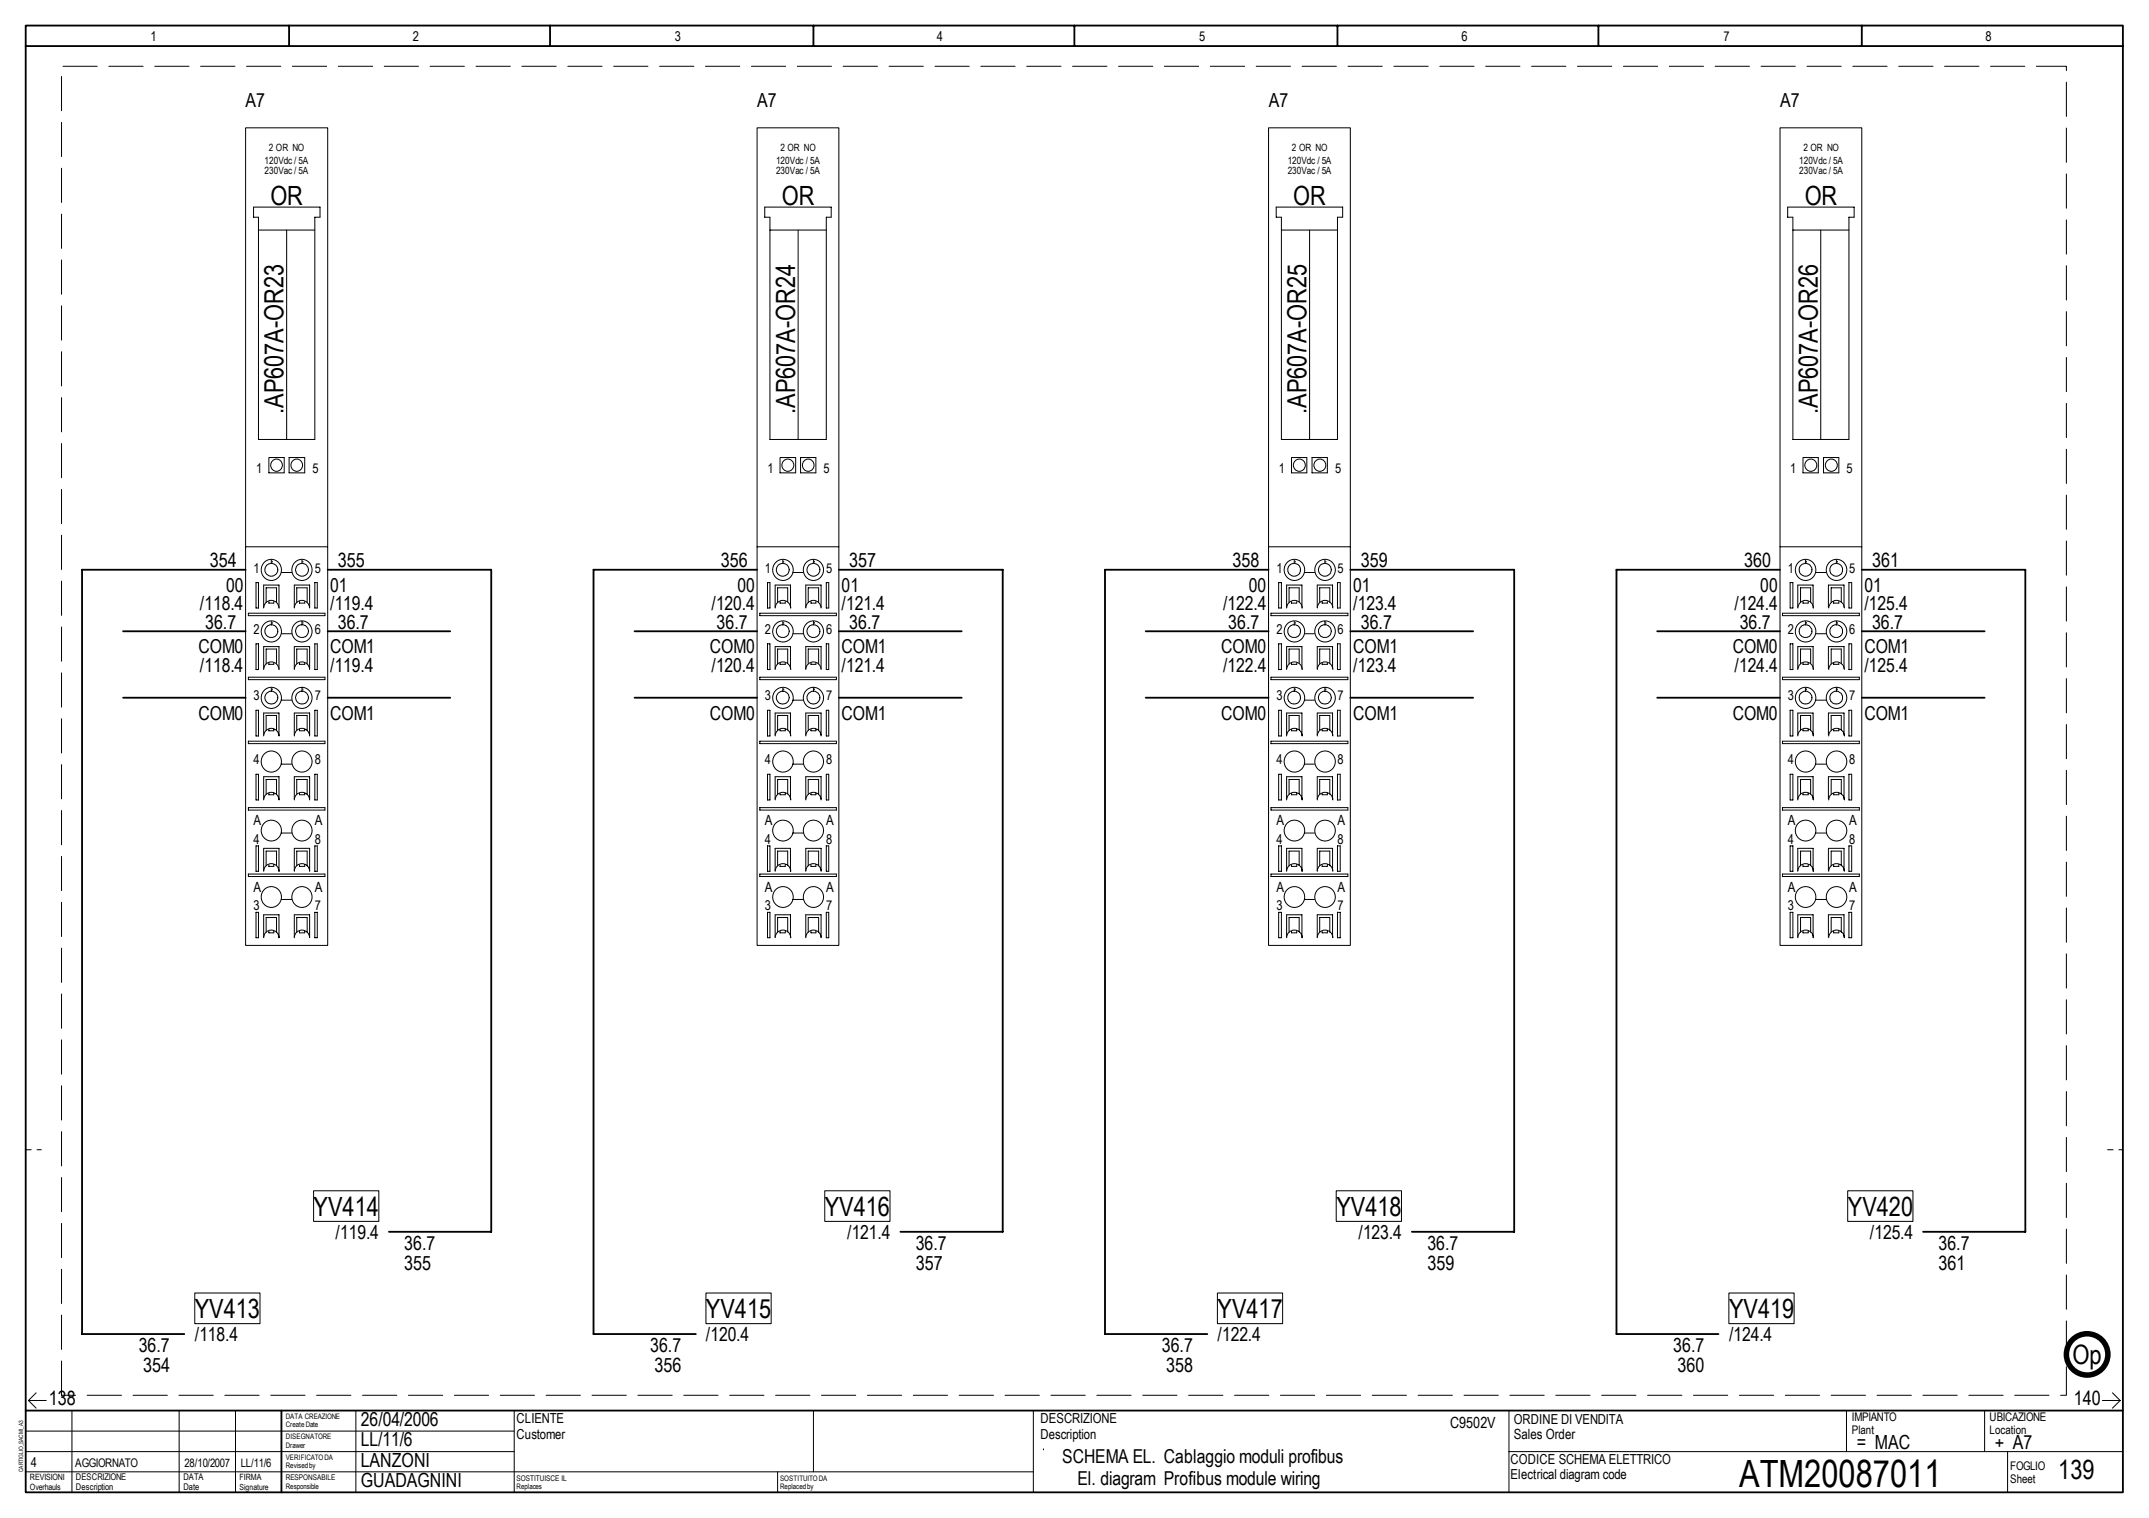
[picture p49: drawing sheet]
<svg xmlns="http://www.w3.org/2000/svg" width="297mm" height="210mm" viewBox="0 0 297 210" stroke-linecap="round" stroke-linejoin="round" font-family="sans-serif">
<defs><g id="words">
<text font-size="5.2" x="240.4" y="205.6">ATM20087011</text>
<g font-size="3.7">
<text x="37.4" y="28.3">OR</text>
<text x="108.1" y="28.3">OR</text>
<text x="178.7" y="28.3">OR</text>
<text x="249.4" y="28.3">OR</text>
<text x="39.2" y="57.3" transform="rotate(-90 39.2 57.3)">.AP607A-OR23</text>
<text x="109.9" y="57.3" transform="rotate(-90 109.9 57.3)">.AP607A-OR24</text>
<text x="180.6" y="57.3" transform="rotate(-90 180.6 57.3)">.AP607A-OR25</text>
<text x="251.3" y="57.3" transform="rotate(-90 251.3 57.3)">.AP607A-OR26</text>
<text x="43.3" y="168.1">YV414</text>
<text x="114" y="168.1">YV416</text>
<text x="184.7" y="168.1">YV418</text>
<text x="255.4" y="168.1">YV420</text>
<text x="26.9" y="182.2">YV413</text>
<text x="97.6" y="182.2">YV415</text>
<text x="168.3" y="182.2">YV417</text>
<text x="239" y="182.2">YV419</text>
<text x="286.4" y="188.6">Op</text>
<text x="284.5" y="204.6">139</text>
</g>
<g font-size="2.7">
<text x="33.9" y="14.9">A7</text>
<text x="104.6" y="14.9">A7</text>
<text x="175.4" y="14.9">A7</text>
<text x="246.1" y="14.9">A7</text>
<text x="29" y="78.5">354</text>
<text x="31.2" y="81.9">00</text>
<text x="45.6" y="81.9">01</text>
<text x="46.7" y="78.5">355</text>
<text x="99.6" y="78.5">356</text>
<text x="101.9" y="81.9">00</text>
<text x="116.3" y="81.9">01</text>
<text x="117.4" y="78.5">357</text>
<text x="170.4" y="78.5">358</text>
<text x="172.6" y="81.9">00</text>
<text x="187" y="81.9">01</text>
<text x="188.1" y="78.5">359</text>
<text x="241.1" y="78.5">360</text>
<text x="243.3" y="81.9">00</text>
<text x="257.7" y="81.9">01</text>
<text x="258.8" y="78.5">361</text>
<text x="27.6" y="84.3">/118.4</text>
<text x="28.4" y="86.9">36.7</text>
<text x="45.6" y="84.3">/119.4</text>
<text x="46.7" y="86.9">36.7</text>
<text x="98.3" y="84.3">/120.4</text>
<text x="99.1" y="86.9">36.7</text>
<text x="116.3" y="84.3">/121.4</text>
<text x="117.4" y="86.9">36.7</text>
<text x="169.1" y="84.3">/122.4</text>
<text x="169.8" y="86.9">36.7</text>
<text x="187" y="84.3">/123.4</text>
<text x="188.1" y="86.9">36.7</text>
<text x="239.8" y="84.3">/124.4</text>
<text x="240.5" y="86.9">36.7</text>
<text x="257.7" y="84.3">/125.4</text>
<text x="258.8" y="86.9">36.7</text>
<text x="27.4" y="90.4">COM0</text>
<text x="27.6" y="92.9">/118.4</text>
<text x="45.6" y="90.4">COM1</text>
<text x="45.6" y="92.9">/119.4</text>
<text x="98.1" y="90.4">COM0</text>
<text x="98.3" y="92.9">/120.4</text>
<text x="116.3" y="90.4">COM1</text>
<text x="116.3" y="92.9">/121.4</text>
<text x="168.8" y="90.4">COM0</text>
<text x="169.1" y="92.9">/122.4</text>
<text x="187" y="90.4">COM1</text>
<text x="187" y="92.9">/123.4</text>
<text x="239.5" y="90.4">COM0</text>
<text x="239.8" y="92.9">/124.4</text>
<text x="257.7" y="90.4">COM1</text>
<text x="257.7" y="92.9">/125.4</text>
<text x="27.4" y="99.5">COM0</text>
<text x="45.6" y="99.5">COM1</text>
<text x="98.1" y="99.5">COM0</text>
<text x="116.3" y="99.5">COM1</text>
<text x="168.8" y="99.5">COM0</text>
<text x="187" y="99.5">COM1</text>
<text x="239.5" y="99.5">COM0</text>
<text x="257.7" y="99.5">COM1</text>
<text x="46.4" y="171.3">/119.4</text>
<text x="55.9" y="172.8">36.7</text>
<text x="117.1" y="171.3">/121.4</text>
<text x="126.6" y="172.8">36.7</text>
<text x="187.8" y="171.3">/123.4</text>
<text x="197.3" y="172.8">36.7</text>
<text x="258.5" y="171.3">/125.4</text>
<text x="267.9" y="172.8">36.7</text>
<text x="55.9" y="175.6">355</text>
<text x="126.6" y="175.6">357</text>
<text x="197.3" y="175.6">359</text>
<text x="267.9" y="175.6">361</text>
<text x="26.9" y="185.4">/118.4</text>
<text x="97.6" y="185.4">/120.4</text>
<text x="168.3" y="185.4">/122.4</text>
<text x="239" y="185.4">/124.4</text>
<text x="19.2" y="186.9">36.7</text>
<text x="19.8" y="189.8">354</text>
<text x="89.9" y="186.9">36.7</text>
<text x="90.5" y="189.8">356</text>
<text x="160.6" y="186.9">36.7</text>
<text x="161.2" y="189.8">358</text>
<text x="231.3" y="186.9">36.7</text>
<text x="231.9" y="189.8">360</text>
<text x="6.8" y="194.3">138</text>
<text x="49.9" y="197.2">26/04/2006</text>
<text x="286.7" y="194.3">140</text>
<text x="49.9" y="202.8">LANZONI</text>
<text x="49.9" y="200">LL/11/6</text>
<text x="146.8" y="202.3">SCHEMA EL. Cablaggio moduli profibus</text>
<text x="256.6" y="200.3">= MAC</text>
<text x="275.7" y="200.3">+ A7</text>
<text x="49.9" y="205.6">GUADAGNINI</text>
<text x="148.9" y="205.3">El. diagram Profibus module wiring</text>
</g>
<text font-size="2.1" x="200.5" y="197.5">C9502V</text>
<g font-size="1.9">
<text x="20.8" y="5.7">1</text>
<text x="57.1" y="5.7">2</text>
<text x="93.3" y="5.7">3</text>
<text x="129.5" y="5.7">4</text>
<text x="165.8" y="5.7">5</text>
<text x="202" y="5.7">6</text>
<text x="238.2" y="5.7">7</text>
<text x="274.4" y="5.7">8</text>
<text x="35.4" y="65.4">1</text>
<text x="43.2" y="65.4">5</text>
<text x="106.1" y="65.4">1</text>
<text x="113.8" y="65.4">5</text>
<text x="176.8" y="65.4">1</text>
<text x="184.5" y="65.4">5</text>
<text x="247.5" y="65.4">1</text>
<text x="255.2" y="65.4">5</text>
<text x="35" y="79.2">1</text>
<text x="43.5" y="79.2">5</text>
<text x="105.7" y="79.2">1</text>
<text x="114.2" y="79.2">5</text>
<text x="176.4" y="79.2">1</text>
<text x="184.9" y="79.2">5</text>
<text x="247.1" y="79.2">1</text>
<text x="255.6" y="79.2">5</text>
<text x="35" y="87.7">2</text>
<text x="43.5" y="87.7">6</text>
<text x="105.7" y="87.7">2</text>
<text x="114.2" y="87.7">6</text>
<text x="176.4" y="87.7">2</text>
<text x="184.9" y="87.7">6</text>
<text x="247.1" y="87.7">2</text>
<text x="255.6" y="87.7">6</text>
<text x="35" y="96.8">3</text>
<text x="43.5" y="96.8">7</text>
<text x="105.7" y="96.8">3</text>
<text x="114.2" y="96.8">7</text>
<text x="176.4" y="96.8">3</text>
<text x="184.9" y="96.8">7</text>
<text x="247.1" y="96.8">3</text>
<text x="255.6" y="96.8">7</text>
<text x="35" y="105.7">4</text>
<text x="43.5" y="105.7">8</text>
<text x="105.7" y="105.7">4</text>
<text x="114.2" y="105.7">8</text>
<text x="176.4" y="105.7">4</text>
<text x="184.9" y="105.7">8</text>
<text x="247.1" y="105.7">4</text>
<text x="255.6" y="105.7">8</text>
<text x="35" y="114.1">A</text>
<text x="35" y="116.7">4</text>
<text x="43.5" y="114.1">A</text>
<text x="43.5" y="116.7">8</text>
<text x="105.7" y="114.1">A</text>
<text x="105.7" y="116.7">4</text>
<text x="114.2" y="114.1">A</text>
<text x="114.2" y="116.7">8</text>
<text x="176.4" y="114.1">A</text>
<text x="176.4" y="116.7">4</text>
<text x="184.9" y="114.1">A</text>
<text x="184.9" y="116.7">8</text>
<text x="247.1" y="114.1">A</text>
<text x="247.1" y="116.7">4</text>
<text x="255.6" y="114.1">A</text>
<text x="255.6" y="116.7">8</text>
<text x="35" y="123.3">A</text>
<text x="35" y="125.9">3</text>
<text x="43.5" y="123.3">A</text>
<text x="43.5" y="125.9">7</text>
<text x="105.7" y="123.3">A</text>
<text x="105.7" y="125.9">3</text>
<text x="114.2" y="123.3">A</text>
<text x="114.2" y="125.9">7</text>
<text x="176.4" y="123.3">A</text>
<text x="176.4" y="125.9">3</text>
<text x="184.9" y="123.3">A</text>
<text x="184.9" y="125.9">7</text>
<text x="247.1" y="123.3">A</text>
<text x="247.1" y="125.9">3</text>
<text x="255.6" y="123.3">A</text>
<text x="255.6" y="125.9">7</text>
<text x="71.4" y="196.8">CLIENTE</text>
<text x="143.8" y="196.8">DESCRIZIONE</text>
<text x="209.2" y="196.9">ORDINE DI VENDITA</text>
<text x="4.3" y="202.8">4</text>
<text x="71.4" y="199">Customer</text>
<text x="143.8" y="198.9">Description</text>
<text x="208.8" y="202.4">CODICE SCHEMA ELETTRICO</text>
<text x="209.2" y="199">Sales Order</text>
<text x="208.8" y="204.6">Electrical diagram code</text>
</g>
<g font-size="1.6">
<text x="256" y="196.5">IMPIANTO</text>
<text x="275" y="196.5">UBICAZIONE</text>
<text x="10.4" y="202.8">AGGIORNATO</text>
<text x="25.5" y="202.8">28/10/2007</text>
<text x="33.3" y="202.8">LL/11/6</text>
<text x="256" y="198.3">Plant</text>
<text x="275" y="198.3">Location</text>
<text x="277.9" y="203.2">FOGLIO</text>
<text x="277.9" y="205">Sheet</text>
</g>
<g font-size="1.4">
<text x="36.6" y="22.7">120Vdc / 5A</text>
<text x="37.2" y="20.9">2 OR NO</text>
<text x="107.3" y="22.7">120Vdc / 5A</text>
<text x="107.9" y="20.9">2 OR NO</text>
<text x="178" y="22.7">120Vdc / 5A</text>
<text x="178.6" y="20.9">2 OR NO</text>
<text x="248.7" y="22.7">120Vdc / 5A</text>
<text x="249.3" y="20.9">2 OR NO</text>
<text x="36.6" y="24">230Vac / 5A</text>
<text x="107.3" y="24">230Vac / 5A</text>
<text x="178" y="24">230Vac / 5A</text>
<text x="248.7" y="24">230Vac / 5A</text>
</g>
<g font-size="1.3">
<text x="10.5" y="204.7">DESCRIZIONE</text>
<text x="10.5" y="206.1">Description</text>
<text x="25.4" y="204.7">DATA</text>
<text x="25.4" y="206.1">Date</text>
</g>
<g font-size="1.2">
<text x="4.1" y="204.7">REVISIONI</text>
<text x="4.1" y="206">Overhauls</text>
<text x="33.1" y="204.7">FIRMA</text>
<text x="33.1" y="206">Signature</text>
</g>
<g font-size="1.1">
<text x="39.5" y="204.7">RESPONSABILE</text>
<text x="71.4" y="204.7">SOSTITUISCE IL</text>
</g>
<g font-size="1">
<text x="39.5" y="196.2">DATA CREAZIONE</text>
<text x="39.5" y="197.4">Create Date</text>
<text x="39.5" y="199">DISEGNATORE</text>
<text x="39.5" y="200.2">Drawer</text>
<text x="39.5" y="201.8">VERIFICATO DA</text>
<text x="39.5" y="203.1">Revised by</text>
<text x="39.5" y="205.8">Responsible</text>
<text x="71.4" y="205.9">Replaces</text>
<text x="107.8" y="204.7">SOSTITUITO DA</text>
<text x="107.8" y="205.9">Replaced by</text>
</g>
<text font-size=".8" x="3.2" y="203.6" transform="rotate(-90 3.2 203.6)">CARTIGLIO_SACMI_A3</text>
</g></defs>
<path d="M3.6 3.5h289.8v202.9h-289.8zM3.6 6.4h289.8M40 3.5v2.9M76 3.5v2.9M112.4 3.5v2.9M148.5 3.5v2.9M184.9 3.5v2.9M220.9 3.5v2.9M257.3 3.5v2.9M3.6 195.1h289.8M38.9 195.1v11.3" fill="none" stroke="#000" stroke-width=".25"/>
<g fill="none" stroke="#000" stroke-width=".14">
<path d="M3.6 197.9h67.5M3.9 193.7l1.1 1M3.9 193.7h2.5M5 192.6l-1.1 1.1M9.9 195.1v11.3M24.8 195.1v11.3M32.6 195.1v11.3M49.2 195.1v11.3M71.1 195.1v11.3M112.4 195.1v8.4M290.6 193.7h2.4M292 192.6l1 1.1"/>
<path d="M293 193.7l-1 1M3.6 200.7h67.5M3.6 203.5h139.2M107.5 203.5v2.9"/>
</g>
<path d="M3.6 159h2.1M291.3 159h2.1" fill="none" stroke="#000" stroke-width=".14" stroke-dasharray=".8 .8"/>
<path d="M114.9 195.8h26.2v7h-26.2z" fill="#fff"/>
<g fill="none" stroke="#000" stroke-width=".14">
<path d="M33.9 17.7h11.4v113h-11.4zM104.6 17.7h11.3v113h-11.3zM175.3 17.7h11.3v113h-11.3zM246 17.7h11.3v113h-11.3zM35 28.6h9.2v1.4h-.7v30.8h-7.8v-30.8h-.7zM35.7 31.8h7.8M39.6 31.8v29M105.7 28.6h9.2v1.4h-.7v30.8h-7.8v-30.8h-.7zM106.4 31.8h7.8M110.3 31.8v29M176.4 28.6h9.2v1.4h-.7v30.8h-7.8v-30.8h-.7zM177.1 31.8h7.8"/>
<path d="M181 31.8v29M247.1 28.6h9.2v1.4h-.7v30.8h-7.8v-30.8h-.7zM247.8 31.8h7.8M251.7 31.8v29M33.9 75.6h11.4M36.7 77.6a1.42 1.42 0 0 1 1.9 .4 1.42 1.42 0 0 1-.3 1.9 1.42 1.42 0 0 1-1.9-.2 1.52 1.52 0 0 1 .3-2.1zM37.2 63.3h2.1v2.1h-2.1zM37.5 77.4v.5M37.6 77.6h.1M38.9 79.2h1.4M40 63.3h2.1v2.1h-2.1zM40.9 77.6a1.42 1.42 0 0 1 2 .4 1.42 1.42 0 0 1-.3 1.9 1.42 1.42 0 0 1-2-.2 1.52 1.52 0 0 1 .3-2.1z"/>
<path d="M41.7 77.4v.5M41.9 77.6h.1M104.6 75.6h11.3M107.8 63.3h2.2v2.1h-2.2zM108.2 77.4v.5M108.3 77.6h.1M109.6 79.2h1.4M110.7 63.3h2.1v2.1h-2.1zM111.6 77.6a1.42 1.42 0 0 1 2 .4 1.42 1.42 0 0 1-.3 1.9 1.42 1.42 0 0 1-2-.2 1.52 1.52 0 0 1 .3-2.1zM112.4 77.4v.5M112.6 77.6h.1M175.3 75.6h11.3"/>
<path d="M178.5 63.3h2.1v2.1h-2.1zM178.9 77.4v.5M179 77.6h.1M180.3 79.2h1.4M181.4 63.3h2.1v2.1h-2.1zM183.1 77.4v.5M183.3 77.6h.1M246 75.6h11.3M249.2 63.3h2.1v2.1h-2.1zM249.6 77.4v.5M249.7 77.6h.1M251 79.2h1.4"/>
<path d="M252 63.3h2.2v2.1h-2.2zM253.8 77.4v.5M254 77.6h.1M34.3 84.8h10.6v.3h-10.6zM34.3 93.6h10.6v.4h-10.6zM35.4 80.6h.3v3.5h-.3zM35.4 89h.3v3.6h-.3zM35.4 98.2h.3v3.6h-.3zM36.4 84v-3.1h2.2v3.2a1.06 1.06 0 0 0-1.1-1.1 1.06 1.06 0 0 0-1.1 1.1M36.4 92.6a1.06 1.06 0 0 1 1.1-1.1 1.06 1.06 0 0 1 1.1 1.1M36.4 92.5v-3.1h2.2v3.1M36.7 86.1a1.42 1.42 0 0 1 1.9 .4 1.42 1.42 0 0 1-.3 1.9 1.42 1.42 0 0 1-1.9-.2 1.52 1.52 0 0 1 .3-2.1z"/>
<path d="M36.7 95.3a1.42 1.42 0 0 1 1.9 .3 1.42 1.42 0 0 1-.3 2 1.42 1.42 0 0 1-1.9-.2 1.52 1.52 0 0 1 .3-2.1zM37.2 83.2v.2h.6v-.2M37.2 91.7v.2h.6v-.2M37.5 85.9v.5M37.5 95.1v.5M37.6 86.1h.1M37.6 95.2h.1M38.2 83.3v-2h-1.4v2M38.2 91.7v-2h-1.4v2.1M38.9 87.6h1.4M38.9 96.8h1.4M40.7 84.1a1.06 1.06 0 0 1 1-1.1 1.06 1.06 0 0 1 1.1 1.1"/>
<path d="M40.7 92.6a1.06 1.06 0 0 1 1-1.1 1.06 1.06 0 0 1 1.1 1.1M40.7 84v-3.1h2.1v3.1M40.7 92.5v-3.1h2.1v3.1M40.9 86.1a1.42 1.42 0 0 1 2 .4 1.42 1.42 0 0 1-.3 1.9 1.42 1.42 0 0 1-2-.2 1.52 1.52 0 0 1 .3-2.1zM40.9 95.3a1.42 1.42 0 0 1 2 .3 1.42 1.42 0 0 1-.3 2 1.42 1.42 0 0 1-2-.2 1.52 1.52 0 0 1 .3-2.1zM41 83.3v-2h1.5v2M41 91.8v-2.1h1.5v2.1M41.4 83.2v.2h.7v-.2M41.4 91.7v.2h.7v-.2M41.7 85.9v.5M41.7 95.1v.5M41.9 86.1h.1"/>
<path d="M41.9 95.2h.1M43.5 80.6h.4v3.5h-.4zM43.5 89h.4v3.6h-.4zM43.5 98.2h.4v3.6h-.4zM105 84.8h10.6v.3h-10.6zM105 93.6h10.6v.4h-10.6zM106.1 80.6h.3v3.5h-.3zM106.1 89h.3v3.6h-.3zM106.1 98.2h.3v3.6h-.3zM107.1 84.1a1.08 1.08 0 0 1 1.1-1.1 1.08 1.08 0 0 1 1.1 1.1M107.1 92.6a1.08 1.08 0 0 1 1.1-1.1 1.08 1.08 0 0 1 1.1 1.1M107.1 84v-3.1h2.2v3.2"/>
<path d="M107.1 92.5v-3.1h2.2v3.1M107.8 83.2v.2h.7v-.2M107.8 91.7v.2h.7v-.2M108.2 85.9v.5M108.2 95.1v.5M108.3 86.1h.1M108.3 95.2h.1M108.9 83.3v-2h-1.4v2M108.9 91.7v-2h-1.4v2.1M109.6 87.6h1.4M109.6 96.8h1.4M111.4 84.1a1.06 1.06 0 0 1 1-1.1 1.06 1.06 0 0 1 1.1 1.1"/>
<path d="M111.4 92.6a1.06 1.06 0 0 1 1-1.1 1.06 1.06 0 0 1 1.1 1.1M111.4 84v-3.1h2.1v3.1M111.4 92.5v-3.1h2.1v3.1M111.6 86.1a1.42 1.42 0 0 1 2 .4 1.42 1.42 0 0 1-.3 1.9 1.42 1.42 0 0 1-2-.2 1.52 1.52 0 0 1 .3-2.1zM111.6 95.3a1.42 1.42 0 0 1 2 .3 1.42 1.42 0 0 1-.3 2 1.42 1.42 0 0 1-2-.2 1.52 1.52 0 0 1 .3-2.1zM111.7 83.3v-2h1.5v2M111.7 91.8v-2.1h1.5v2.1M112.1 83.2v.2h.7v-.2M112.1 91.7v.2h.7v-.2M112.4 85.9v.5M112.4 95.1v.5M112.6 86.1h.1"/>
<path d="M112.6 95.2h.1M114.2 80.6h.4v3.5h-.4zM114.2 89h.4v3.6h-.4zM114.2 98.2h.4v3.6h-.4zM175.7 84.8h10.6v.3h-10.6zM175.7 93.6h10.6v.4h-10.6zM176.7 80.6h.4v3.5h-.4zM176.7 89h.4v3.6h-.4zM176.7 98.2h.4v3.6h-.4zM177.8 84.1a1.08 1.08 0 0 1 1.1-1.1 1.08 1.08 0 0 1 1.1 1.1M177.8 92.6a1.08 1.08 0 0 1 1.1-1.1 1.08 1.08 0 0 1 1.1 1.1M177.8 84v-3.1h2.2v3.2"/>
<path d="M177.8 92.5v-3.1h2.2v3.1M178.5 83.2v.2h.7v-.2M178.5 91.7v.2h.7v-.2M178.9 85.9v.5M178.9 95.1v.5M179 86.1h.1M179 95.2h.1M179.6 83.3v-2h-1.4v2M179.6 91.7v-2h-1.4v2.1M180.3 87.6h1.4M180.3 96.8h1.4M182.1 84.1a1.08 1.08 0 0 1 1.1-1.1 1.08 1.08 0 0 1 1 1.1"/>
<path d="M182.1 92.6a1.08 1.08 0 0 1 1.1-1.1 1.08 1.08 0 0 1 1 1.1M182.1 84v-3.1h2.1v3.1M182.1 92.5v-3.1h2.1v3.1M182.4 83.3v-2h1.4v2M182.4 91.8v-2.1h1.4v2.1M182.7 83.2v.2h.8v-.2M182.7 91.7v.2h.8v-.2M183.1 85.9v.5M183.1 95.1v.5M183.3 86.1h.1M183.3 95.2h.1M184.9 80.6h.3v3.5h-.3z"/>
<path d="M184.9 89h.3v3.6h-.3zM184.9 98.2h.3v3.6h-.3zM246.4 84.8h10.6v.3h-10.6zM246.4 93.6h10.6v.4h-10.6zM247.4 80.6h.4v3.5h-.4zM247.4 89h.4v3.6h-.4zM247.4 98.2h.4v3.6h-.4zM248.5 84.1a1.08 1.08 0 0 1 1.1-1.1 1.08 1.08 0 0 1 1.1 1.1M248.5 92.6a1.08 1.08 0 0 1 1.1-1.1 1.08 1.08 0 0 1 1.1 1.1M248.5 84v-3.1h2.1v3.2M248.5 92.5v-3.1h2.1v3.1M249.2 83.2v.2h.7v-.2"/>
<path d="M249.2 91.7v.2h.7v-.2M249.6 85.9v.5M249.6 95.1v.5M249.7 86.1h.1M249.7 95.2h.1M250.3 83.3v-2h-1.4v2M250.3 91.7v-2h-1.4v2.1M251 87.6h1.4M251 96.8h1.4M252.7 84v-3.1h2.2v3.1M252.7 92.5v-3.1h2.2v3.1M252.8 84.1a1.08 1.08 0 0 1 1-1.1 1.08 1.08 0 0 1 1.1 1.1"/>
<path d="M252.8 92.6a1.08 1.08 0 0 1 1-1.1 1.08 1.08 0 0 1 1.1 1.1M253.1 83.3v-2h1.4v2M253.1 91.8v-2.1h1.4v2.1M253.4 83.2v.2h.8v-.2M253.4 91.7v.2h.8v-.2M253.8 85.9v.5M253.8 95.1v.5M254 86.1h.1M254 95.2h.1M255.6 80.6h.3v3.5h-.3zM255.6 89h.3v3.6h-.3zM255.6 98.2h.3v3.6h-.3z"/>
<path d="M34.3 102.5h10.6v.3h-10.6zM34.3 111.7h10.6v.3h-10.6zM35.4 107.1h.3v3.5h-.3zM35.4 117h.3v3.5h-.3zM36.4 101.8a1.06 1.06 0 0 1 1.1-1.1 1.06 1.06 0 0 1 1.1 1.1M36.4 110.6a1.06 1.06 0 0 1 1.1-1 1.06 1.06 0 0 1 1.1 1M36.4 101.6v-3h2.2v3.1M36.4 110.5v-3.1h2.2v3.2M36.7 104.1a1.42 1.42 0 0 1 1.9 .4 1.42 1.42 0 0 1-.3 1.9 1.42 1.42 0 0 1-1.9-.2 1.52 1.52 0 0 1 .3-2.1zM37.2 100.8v.2h.6v-.2M37.2 109.7v.2h.6v-.2M37.2 119.6v.2h.6v-.2"/>
<path d="M38.2 100.9v-2h-1.4v2.1M38.2 109.8v-2h-1.4v2M38.2 119.7v-2h-1.4v2M38.9 105.7h1.4M38.9 115.2h1.4M40.7 101.8a1.06 1.06 0 0 1 1-1.1 1.06 1.06 0 0 1 1.1 1.1M40.7 110.6a1.06 1.06 0 0 1 1-1 1.06 1.06 0 0 1 1.1 1M40.7 101.6v-3h2.1v3M40.7 110.5v-3.1h2.1v3.1M40.9 104.1a1.42 1.42 0 0 1 2 .4 1.42 1.42 0 0 1-.3 1.9 1.42 1.42 0 0 1-2-.2 1.52 1.52 0 0 1 .3-2.1zM41 101v-2.1h1.5v2.1M41 109.8v-2h1.5v2"/>
<path d="M41 119.7v-2h1.5v2M41.4 100.8v.2h.7v-.2M41.4 109.7v.2h.7v-.2M41.4 119.6v.2h.7v-.2M43.5 107.1h.4v3.5h-.4zM43.5 117h.4v3.5h-.4zM105 102.5h10.6v.3h-10.6zM105 111.7h10.6v.3h-10.6zM106.1 107.1h.3v3.5h-.3zM106.1 117h.3v3.5h-.3zM107.1 101.8a1.08 1.08 0 0 1 1.1-1.1 1.08 1.08 0 0 1 1.1 1.1M107.1 110.6a1.08 1.08 0 0 1 1.1-1 1.08 1.08 0 0 1 1.1 1"/>
<path d="M107.1 101.6v-3h2.2v3.1M107.1 110.5v-3.1h2.2v3.2M107.8 100.8v.2h.7v-.2M107.8 109.7v.2h.7v-.2M107.8 119.6v.2h.7v-.2M108.9 100.9v-2h-1.4v2.1M108.9 109.8v-2h-1.4v2M108.9 119.7v-2h-1.4v2M109.6 105.7h1.4M109.6 115.2h1.4M111.4 101.8a1.06 1.06 0 0 1 1-1.1 1.06 1.06 0 0 1 1.1 1.1M111.4 110.6a1.06 1.06 0 0 1 1-1 1.06 1.06 0 0 1 1.1 1"/>
<path d="M111.4 101.6v-3h2.1v3M111.4 110.5v-3.1h2.1v3.1M111.6 104.1a1.42 1.42 0 0 1 2 .4 1.42 1.42 0 0 1-.3 1.9 1.42 1.42 0 0 1-2-.2 1.52 1.52 0 0 1 .3-2.1zM111.7 101v-2.1h1.5v2.1M111.7 109.8v-2h1.5v2M111.7 119.7v-2h1.5v2M112.1 100.8v.2h.7v-.2M112.1 109.7v.2h.7v-.2M112.1 119.6v.2h.7v-.2M114.2 107.1h.4v3.5h-.4zM114.2 117h.4v3.5h-.4zM175.7 102.5h10.6v.3h-10.6z"/>
<path d="M175.7 111.7h10.6v.3h-10.6zM176.7 107.1h.4v3.5h-.4zM176.7 117h.4v3.5h-.4zM177.8 101.8a1.08 1.08 0 0 1 1.1-1.1 1.08 1.08 0 0 1 1.1 1.1M177.8 110.6a1.08 1.08 0 0 1 1.1-1 1.08 1.08 0 0 1 1.1 1M177.8 101.6v-3h2.2v3.1M177.8 110.5v-3.1h2.2v3.2M178.5 100.8v.2h.7v-.2M178.5 109.7v.2h.7v-.2M178.5 119.6v.2h.7v-.2M179.6 100.9v-2h-1.4v2.1M179.6 109.8v-2h-1.4v2"/>
<path d="M179.6 119.7v-2h-1.4v2M180.3 105.7h1.4M180.3 115.2h1.4M182.1 101.8a1.08 1.08 0 0 1 1.1-1.1 1.08 1.08 0 0 1 1 1.1M182.1 110.6a1.08 1.08 0 0 1 1.1-1 1.08 1.08 0 0 1 1 1M182.1 101.6v-3h2.1v3M182.1 110.5v-3.1h2.1v3.1M182.4 101v-2.1h1.4v2.1M182.4 109.8v-2h1.4v2M182.4 119.7v-2h1.4v2M182.7 100.8v.2h.8v-.2M182.7 109.7v.2h.8v-.2"/>
<path d="M182.7 119.6v.2h.8v-.2M184.9 107.1h.3v3.5h-.3zM184.9 117h.3v3.5h-.3zM246.4 102.5h10.6v.3h-10.6zM246.4 111.7h10.6v.3h-10.6zM247.4 107.1h.4v3.5h-.4zM247.4 117h.4v3.5h-.4zM248.5 101.8a1.08 1.08 0 0 1 1.1-1.1 1.08 1.08 0 0 1 1.1 1.1M248.5 110.6a1.08 1.08 0 0 1 1.1-1 1.08 1.08 0 0 1 1.1 1M248.5 101.6v-3h2.1v3.1M248.5 110.5v-3.1h2.1v3.2M249.2 100.8v.2h.7v-.2"/>
<path d="M249.2 109.7v.2h.7v-.2M249.2 119.6v.2h.7v-.2M250.3 100.9v-2h-1.4v2.1M250.3 109.8v-2h-1.4v2M250.3 119.7v-2h-1.4v2M251 105.7h1.4M251 115.2h1.4M252.7 101.6v-3h2.2v3M252.7 110.5v-3.1h2.2v3.1M252.8 101.8a1.08 1.08 0 0 1 1-1.1 1.08 1.08 0 0 1 1.1 1.1M252.8 110.6a1.08 1.08 0 0 1 1-1 1.08 1.08 0 0 1 1.1 1M253.1 101v-2.1h1.4v2.1"/>
<path d="M253.1 109.8v-2h1.4v2M253.1 119.7v-2h1.4v2M253.4 100.8v.2h.8v-.2M253.4 109.7v.2h.8v-.2M253.4 119.6v.2h.8v-.2M255.6 107.1h.3v3.5h-.3zM255.6 117h.3v3.5h-.3zM34.3 120.9h10.6v.3h-10.6zM35.4 126.2h.3v3.5h-.3zM36.4 120.4v-3.1h2.2v3.2a1.06 1.06 0 0 0-1.1-1.1 1.06 1.06 0 0 0-1.1 1.1M36.4 129.6v-3.1h2.2v3.2a1.06 1.06 0 0 0-1.1-1.1 1.06 1.06 0 0 0-1.1 1.1M37.2 128.8v.2h.6v-.2"/>
<path d="M38.2 128.9v-2h-1.4v2M38.9 124.4h1.4M40.7 120.5a1.06 1.06 0 0 1 1-1.1 1.06 1.06 0 0 1 1.1 1.1M40.7 129.7a1.06 1.06 0 0 1 1-1.1 1.06 1.06 0 0 1 1.1 1.1M40.7 120.4v-3.1h2.1v3.1M40.7 129.6v-3.1h2.1v3.1M41 128.9v-2h1.5v2M41.4 128.8v.2h.7v-.2M43.5 126.2h.4v3.5h-.4zM105 120.9h10.6v.3h-10.6zM106.1 126.2h.3v3.5h-.3zM107.1 120.5a1.08 1.08 0 0 1 1.1-1.1 1.08 1.08 0 0 1 1.1 1.1"/>
<path d="M107.1 129.7a1.08 1.08 0 0 1 1.1-1.1 1.08 1.08 0 0 1 1.1 1.1M107.1 120.4v-3.1h2.2v3.2M107.1 129.6v-3.1h2.2v3.2M107.8 128.8v.2h.7v-.2M108.9 128.9v-2h-1.4v2M109.6 124.4h1.4M111.4 120.5a1.06 1.06 0 0 1 1-1.1 1.06 1.06 0 0 1 1.1 1.1M111.4 129.7a1.06 1.06 0 0 1 1-1.1 1.06 1.06 0 0 1 1.1 1.1M111.4 120.4v-3.1h2.1v3.1M111.4 129.6v-3.1h2.1v3.1M111.7 128.9v-2h1.5v2M112.1 128.8v.2h.7v-.2"/>
<path d="M114.2 126.2h.4v3.5h-.4zM175.7 120.9h10.6v.3h-10.6zM176.7 126.2h.4v3.5h-.4zM177.8 120.5a1.08 1.08 0 0 1 1.1-1.1 1.08 1.08 0 0 1 1.1 1.1M177.8 129.7a1.08 1.08 0 0 1 1.1-1.1 1.08 1.08 0 0 1 1.1 1.1M177.8 120.4v-3.1h2.2v3.2M177.8 129.6v-3.1h2.2v3.2M178.5 128.8v.2h.7v-.2M179.6 128.9v-2h-1.4v2M180.3 124.4h1.4M182.1 120.5a1.08 1.08 0 0 1 1.1-1.1 1.08 1.08 0 0 1 1 1.1M182.1 129.7a1.08 1.08 0 0 1 1.1-1.1 1.08 1.08 0 0 1 1 1.1"/>
<path d="M182.1 120.4v-3.1h2.1v3.1M182.1 129.6v-3.1h2.1v3.1M182.4 128.9v-2h1.4v2M182.7 128.8v.2h.8v-.2M184.9 126.2h.3v3.5h-.3zM246.4 120.9h10.6v.3h-10.6zM247.4 126.2h.4v3.5h-.4zM248.5 120.5a1.08 1.08 0 0 1 1.1-1.1 1.08 1.08 0 0 1 1.1 1.1M248.5 129.7a1.08 1.08 0 0 1 1.1-1.1 1.08 1.08 0 0 1 1.1 1.1M248.5 120.4v-3.1h2.1v3.2M248.5 129.6v-3.1h2.1v3.2M249.2 128.8v.2h.7v-.2"/>
<path d="M250.3 128.9v-2h-1.4v2M251 124.4h1.4M252.7 120.4v-3.1h2.2v3.1M252.7 129.6v-3.1h2.2v3.1M252.8 120.5a1.08 1.08 0 0 1 1-1.1 1.08 1.08 0 0 1 1.1 1.1M252.8 129.7a1.08 1.08 0 0 1 1-1.1 1.08 1.08 0 0 1 1.1 1.1M253.1 128.9v-2h1.4v2M253.4 128.8v.2h.8v-.2M255.6 126.2h.3v3.5h-.3zM26.9 178.8h9v4.2h-9zM43.3 164.7h9.1v4.2h-9.1zM97.6 178.8h9v4.2h-9z"/>
<path d="M114 164.7h9v4.2h-9zM168.3 178.8h9v4.2h-9zM184.7 164.7h9v4.2h-9zM239 178.8h9v4.2h-9zM255.4 164.7h9v4.2h-9zM142.8 195.1v11.3M208.6 195.1v11.3M255.2 195.1v5.6M274.3 195.1v5.6M144.2 200.3h.1M208.6 200.7h84.8M277.5 200.7v5.7"/>
<circle cx="37.5" cy="78.8" r=".87"/>
<circle cx="38.2" cy="64.3" r=".82"/>
<circle cx="41" cy="64.3" r=".82"/>
<circle cx="41.7" cy="78.8" r=".89"/>
<circle cx="108.2" cy="78.8" r="1.44"/>
<circle cx="108.2" cy="78.8" r=".88"/>
<circle cx="108.9" cy="64.3" r=".84"/>
<circle cx="111.7" cy="64.3" r=".82"/>
<circle cx="112.4" cy="78.8" r=".88"/>
<circle cx="178.9" cy="78.8" r=".88"/>
<circle cx="178.9" cy="78.8" r="1.44"/>
<circle cx="179.6" cy="64.3" r=".83"/>
<circle cx="182.4" cy="64.3" r=".83"/>
<circle cx="183.1" cy="78.8" r=".89"/>
<circle cx="183.1" cy="78.8" r="1.44"/>
<circle cx="249.6" cy="78.8" r="1.44"/>
<circle cx="249.6" cy="78.8" r=".87"/>
<circle cx="250.3" cy="64.3" r=".83"/>
<circle cx="253.1" cy="64.3" r=".83"/>
<circle cx="253.8" cy="78.8" r=".87"/>
<circle cx="253.8" cy="78.8" r="1.44"/>
<circle cx="37.5" cy="96.5" r=".89"/>
<circle cx="37.5" cy="87.3" r=".88"/>
<circle cx="41.7" cy="96.5" r=".89"/>
<circle cx="41.7" cy="87.3" r=".88"/>
<circle cx="108.2" cy="87.3" r=".9"/>
<circle cx="108.2" cy="96.5" r=".89"/>
<circle cx="108.2" cy="96.5" r="1.44"/>
<circle cx="108.2" cy="87.3" r="1.44"/>
<circle cx="112.4" cy="87.3" r=".88"/>
<circle cx="112.4" cy="96.5" r=".88"/>
<circle cx="178.9" cy="96.5" r=".87"/>
<circle cx="178.9" cy="87.3" r=".86"/>
<circle cx="178.9" cy="96.5" r="1.44"/>
<circle cx="178.9" cy="87.3" r="1.44"/>
<circle cx="183.1" cy="87.3" r=".89"/>
<circle cx="183.1" cy="96.5" r="1.44"/>
<circle cx="183.1" cy="87.3" r="1.44"/>
<circle cx="183.1" cy="96.5" r=".88"/>
<circle cx="249.6" cy="96.5" r="1.44"/>
<circle cx="249.6" cy="87.3" r="1.44"/>
<circle cx="249.6" cy="96.5" r=".89"/>
<circle cx="249.6" cy="87.2" r=".88"/>
<circle cx="253.8" cy="96.5" r=".87"/>
<circle cx="253.8" cy="87.3" r=".86"/>
<circle cx="253.8" cy="96.5" r="1.44"/>
<circle cx="253.8" cy="87.3" r="1.44"/>
<circle cx="37.5" cy="114.8" r="1.42"/>
<circle cx="41.7" cy="114.8" r="1.42"/>
<circle cx="108.2" cy="105.3" r="1.44"/>
<circle cx="108.2" cy="114.8" r="1.43"/>
<circle cx="112.4" cy="114.8" r="1.42"/>
<circle cx="178.9" cy="105.3" r="1.44"/>
<circle cx="178.9" cy="114.8" r="1.43"/>
<circle cx="183.1" cy="105.3" r="1.44"/>
<circle cx="183.1" cy="114.8" r="1.43"/>
<circle cx="249.6" cy="105.3" r="1.44"/>
<circle cx="249.6" cy="114.8" r="1.43"/>
<circle cx="253.8" cy="105.3" r="1.44"/>
<circle cx="253.8" cy="114.8" r="1.43"/>
<circle cx="37.5" cy="124" r="1.42"/>
<circle cx="41.7" cy="124" r="1.42"/>
<circle cx="108.2" cy="124" r="1.43"/>
<circle cx="112.4" cy="124" r="1.42"/>
<circle cx="178.9" cy="124" r="1.43"/>
<circle cx="183.1" cy="124" r="1.43"/>
<circle cx="249.6" cy="124" r="1.43"/>
<circle cx="253.8" cy="124" r="1.43"/>
</g>
<g fill="none" stroke="#000" stroke-width=".25">
<path d="M33.9 78.8h-22.6v105.7h14.2M45.3 78.8h22.6v91.5h-14.1M104.6 78.8h-22.6v105.7h14.2M115.9 78.8h22.7v91.5h-14.1M175.3 78.8h-22.6v105.7h14.2M186.6 78.8h22.7v91.5h-14.1M246 78.8h-22.6v105.7h14.1M257.3 78.8h22.6v91.5h-14.1M17 87.3h16.9M17 96.5h16.9M45.3 87.3h16.9M45.3 96.5h16.9"/>
<path d="M87.7 87.3h16.9M87.7 96.5h16.9M115.9 87.3h17M115.9 96.5h17M158.4 87.3h16.9M158.4 96.5h16.9M186.6 87.3h17M186.6 96.5h17M229.1 87.3h16.9M229.1 96.5h16.9M257.3 87.3h17M257.3 96.5h17"/>
</g>
<path d="M8.5 192.9v-183.7h277.1v183.7h-277.1" fill="none" stroke="#000" stroke-width=".14" stroke-dasharray="4.7 1.6"/>
<circle cx="288.5" cy="187.3" r="2.86" fill="none" stroke="#000" stroke-width=".76"/>
<use href="#words"/>
</svg>
